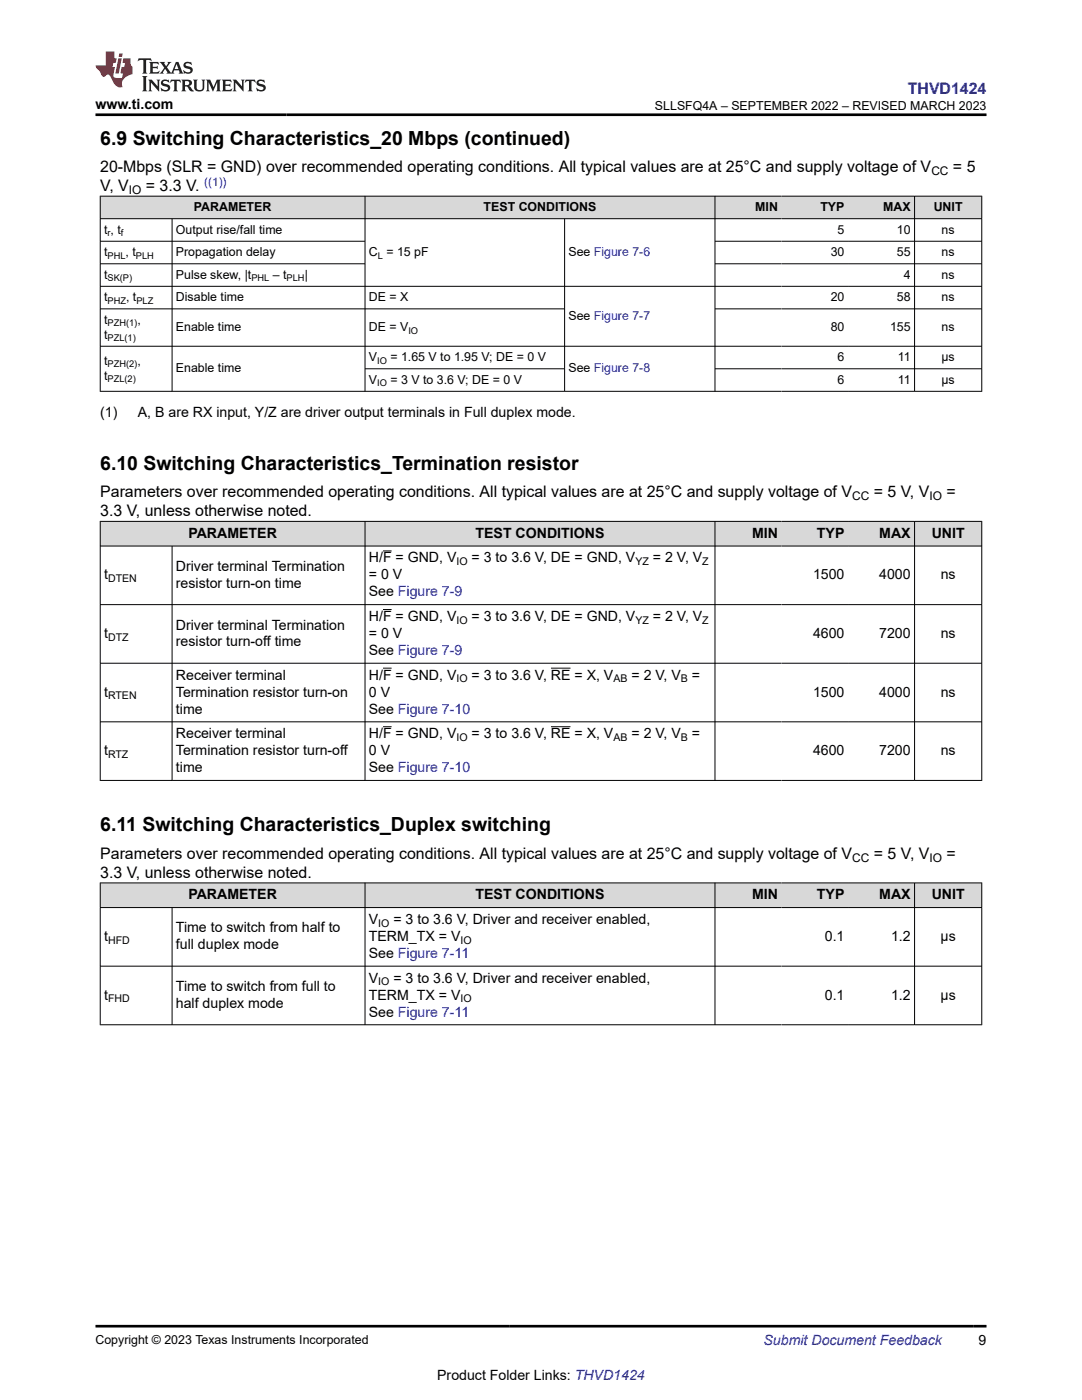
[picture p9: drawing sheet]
<svg xmlns="http://www.w3.org/2000/svg" width="216mm" height="279mm" viewBox="0 0 216 279" stroke-linecap="round" stroke-linejoin="round" font-family="sans-serif">
<defs><g id="words">
<g font-size="3.9">
<text x="20" y="28.8">6.9 Switching Characteristics_20 Mbps (continued)</text>
<text x="20" y="93.7">6.10 Switching Characteristics_Termination resistor</text>
<text x="20" y="165.9">6.11 Switching Characteristics_Duplex switching</text>
</g>
<text font-size="3.2" fill="#00f" x="181.1" y="18.7">THVD1424</text>
<g font-size="3.2">
<text x="20" y="34.3">20-Mbps (SLR = GND) over recommended operating conditions. All typical values are at 25°C and supply voltage of V</text>
<text x="190.2" y="34.3">= 5</text>
<text x="20" y="38.1">V, V</text>
<text x="29.1" y="38.1">= 3.3 V.</text>
<text x="20" y="99.2">Parameters over recommended operating conditions. All typical values are at 25°C and supply voltage of V</text>
<text x="174.4" y="99.2">= 5 V, V</text>
<text x="188.9" y="99.2">=</text>
<text x="20" y="103">3.3 V, unless otherwise noted.</text>
<text x="20" y="171.3">Parameters over recommended operating conditions. All typical values are at 25°C and supply voltage of V</text>
<text x="174.4" y="171.3">= 5 V, V</text>
<text x="188.9" y="171.3">=</text>
<text x="20" y="175.2">3.3 V, unless otherwise noted.</text>
</g>
<g font-size="2.8">
<text x="19" y="21.8">www.ti.com</text>
<text x="20" y="83.2">(1)</text>
<text x="27.5" y="83.2">A, B are RX input, Y/Z are driver output terminals in Full duplex mode.</text>
<text x="37.6" y="107.3">PARAMETER</text>
<text x="94.9" y="107.3">TEST CONDITIONS</text>
<text x="150.1" y="107.3">MIN</text>
<text x="163" y="107.3">TYP</text>
<text x="175.5" y="107.3">MAX</text>
<text x="185.9" y="107.3">UNIT</text>
<text x="35.1" y="113.9">Driver terminal Termination</text>
<text x="73.6" y="112.2">H/F = GND, V</text>
<text x="94.1" y="112.2">= 3 to 3.6 V, DE = GND, V</text>
<text x="130.3" y="112.2">= 2 V, V</text>
<text x="20.8" y="115.6">t</text>
<text x="35.1" y="117.3">resistor turn-on time</text>
<text x="73.6" y="115.6">= 0 V</text>
<text x="73.6" y="119">See Figure 7-9</text>
<text x="162.2" y="115.6">1500</text>
<text x="175.4" y="115.6">4000</text>
<text x="187.7" y="115.6">ns</text>
<text x="35.1" y="125.6">Driver terminal Termination</text>
<text x="73.6" y="123.9">H/F = GND, V</text>
<text x="94.1" y="123.9">= 3 to 3.6 V, DE = GND, V</text>
<text x="130.3" y="123.9">= 2 V, V</text>
<text x="20.8" y="127.3">t</text>
<text x="35.1" y="129">resistor turn-off time</text>
<text x="73.6" y="127.3">= 0 V</text>
<text x="73.6" y="130.7">See Figure 7-9</text>
<text x="162.2" y="127.3">4600</text>
<text x="175.4" y="127.3">7200</text>
<text x="187.7" y="127.3">ns</text>
<text x="35.1" y="135.6">Receiver terminal</text>
<text x="73.6" y="135.6">H/F = GND, V</text>
<text x="94.1" y="135.6">= 3 to 3.6 V, RE = X, V</text>
<text x="126" y="135.6">= 2 V, V</text>
<text x="138.1" y="135.6">=</text>
<text x="20.8" y="139">t</text>
<text x="35.1" y="139">Termination resistor turn-on</text>
<text x="35.1" y="142.4">time</text>
<text x="73.6" y="139">0 V</text>
<text x="73.6" y="142.4">See Figure 7-10</text>
<text x="162.2" y="139">1500</text>
<text x="175.4" y="139">4000</text>
<text x="187.7" y="139">ns</text>
<text x="35.1" y="147.3">Receiver terminal</text>
<text x="73.6" y="147.3">H/F = GND, V</text>
<text x="94.1" y="147.3">= 3 to 3.6 V, RE = X, V</text>
<text x="126" y="147.3">= 2 V, V</text>
<text x="138.1" y="147.3">=</text>
<text x="20.8" y="150.7">t</text>
<text x="35.1" y="150.7">Termination resistor turn-off</text>
<text x="35.1" y="154.1">time</text>
<text x="73.6" y="150.7">0 V</text>
<text x="73.6" y="154.1">See Figure 7-10</text>
<text x="162.2" y="150.7">4600</text>
<text x="175.4" y="150.7">7200</text>
<text x="187.7" y="150.7">ns</text>
<text x="37.6" y="179.5">PARAMETER</text>
<text x="94.9" y="179.5">TEST CONDITIONS</text>
<text x="150.1" y="179.5">MIN</text>
<text x="163" y="179.5">TYP</text>
<text x="175.5" y="179.5">MAX</text>
<text x="185.9" y="179.5">UNIT</text>
<text x="73.6" y="184.4">V</text>
<text x="78.5" y="184.4">= 3 to 3.6 V, Driver and receiver enabled,</text>
<text x="20.8" y="187.8">t</text>
<text x="35.1" y="186.1">Time to switch from half to</text>
<text x="35.1" y="189.5">full duplex mode</text>
<text x="73.6" y="187.8">TERM_TX = V</text>
<text x="73.6" y="191.2">See Figure 7-11</text>
<text x="164.6" y="187.8">0.1</text>
<text x="177.8" y="187.8">1.2</text>
<text x="187.7" y="187.8">µs</text>
<text x="35.1" y="197.8">Time to switch from full to</text>
<text x="73.6" y="196.1">V</text>
<text x="78.5" y="196.1">= 3 to 3.6 V, Driver and receiver enabled,</text>
<text x="20.8" y="199.5">t</text>
<text x="35.1" y="201.2">half duplex mode</text>
<text x="73.6" y="199.5">TERM_TX = V</text>
<text x="73.6" y="202.9">See Figure 7-11</text>
<text x="164.6" y="199.5">0.1</text>
<text x="177.8" y="199.5">1.2</text>
<text x="187.7" y="199.5">µs</text>
<text x="195.3" y="268.5">9</text>
<text x="87.2" y="275.3">Product Folder Links: THVD1424</text>
</g>
<text font-size="2.8" fill="#00f" x="152.4" y="268.5">Submit Document Feedback</text>
<g font-size="2.5">
<text x="130.7" y="21.9">SLLSFQ4A – SEPTEMBER 2022 – REVISED MARCH 2023</text>
<text x="20.8" y="46.6">t , t</text>
<text x="35.1" y="46.6">Output rise/fall time</text>
<text x="38.7" y="42.1">PARAMETER</text>
<text x="96.5" y="42.1">TEST CONDITIONS</text>
<text x="150.7" y="42.1">MIN</text>
<text x="163.7" y="42.1">TYP</text>
<text x="167.1" y="46.6">5</text>
<text x="176.2" y="42.1">MAX</text>
<text x="179" y="46.6">10</text>
<text x="186.3" y="42.1">UNIT</text>
<text x="187.9" y="46.6">ns</text>
<text x="20.8" y="51.1">t</text>
<text x="25.1" y="51.1">, t</text>
<text x="35.1" y="51.1">Propagation delay</text>
<text x="73.6" y="51.1">C = 15 pF</text>
<text x="113.4" y="51.1">See Figure 7-6</text>
<text x="165.8" y="51.1">30</text>
<text x="179" y="51.1">55</text>
<text x="187.9" y="51.1">ns</text>
<text x="20.8" y="55.6">t</text>
<text x="35.1" y="55.6">Pulse skew, |t</text>
<text x="54.4" y="55.6">– t</text>
<text x="60.8" y="55.6">|</text>
<text x="180.4" y="55.6">4</text>
<text x="187.9" y="55.6">ns</text>
<text x="20.8" y="60.1">t</text>
<text x="20.8" y="64.6">t</text>
<text x="25.2" y="60.1">, t</text>
<text x="27.4" y="64.6">,</text>
<text x="35.1" y="60.1">Disable time</text>
<text x="73.6" y="60.1">DE = X</text>
<text x="113.4" y="63.8">See Figure 7-7</text>
<text x="165.8" y="60.1">20</text>
<text x="179" y="60.1">58</text>
<text x="187.9" y="60.1">ns</text>
<text x="20.8" y="67.6">t</text>
<text x="35.1" y="66.1">Enable time</text>
<text x="73.6" y="66.1">DE = V</text>
<text x="165.8" y="66.1">80</text>
<text x="177.6" y="66.1">155</text>
<text x="187.9" y="66.1">ns</text>
<text x="20.8" y="75.8">t</text>
<text x="20.8" y="72.8">t</text>
<text x="27.4" y="72.8">,</text>
<text x="35.1" y="74.3">Enable time</text>
<text x="73.6" y="72.1">V</text>
<text x="73.6" y="76.6">V</text>
<text x="77.9" y="72.1">= 1.65 V to 1.95 V; DE = 0 V</text>
<text x="77.9" y="76.6">= 3 V to 3.6 V; DE = 0 V</text>
<text x="113.4" y="74.3">See Figure 7-8</text>
<text x="167.1" y="72.1">6</text>
<text x="167.1" y="76.6">6</text>
<text x="179.2" y="72.1">11</text>
<text x="179.2" y="76.6">11</text>
<text x="187.9" y="72.1">μs</text>
<text x="187.9" y="76.6">μs</text>
<text x="19" y="268.2">Copyright © 2023 Texas Instruments Incorporated</text>
</g>
<g font-size="2.4">
<text x="185.8" y="34.9">CC</text>
<text x="25.7" y="38.7">IO</text>
<text x="170" y="99.8">CC</text>
<text x="185.5" y="99.8">IO</text>
<text x="170" y="172">CC</text>
<text x="185.5" y="172">IO</text>
</g>
<text font-size="2.4" fill="#00f" x="40.7" y="37">((1))</text>
<g font-size="2.1">
<text x="91.1" y="112.8">IO</text>
<text x="126.8" y="112.8">YZ</text>
<text x="140.1" y="112.8">Z</text>
<text x="21.6" y="116.2">DTEN</text>
<text x="91.1" y="124.5">IO</text>
<text x="126.8" y="124.5">YZ</text>
<text x="140.1" y="124.5">Z</text>
<text x="21.6" y="127.9">DTZ</text>
<text x="91.1" y="136.2">IO</text>
<text x="122.4" y="136.2">AB</text>
<text x="135.9" y="136.2">B</text>
<text x="21.6" y="139.6">RTEN</text>
<text x="91.1" y="147.9">IO</text>
<text x="122.4" y="147.9">AB</text>
<text x="135.9" y="147.9">B</text>
<text x="21.6" y="151.3">RTZ</text>
<text x="75.5" y="185">IO</text>
<text x="21.6" y="188.3">HFD</text>
<text x="91.9" y="188.3">IO</text>
<text x="75.5" y="196.7">IO</text>
<text x="21.6" y="200">FHD</text>
<text x="91.9" y="200">IO</text>
</g>
<g font-size="1.9">
<text x="21.5" y="47.1">r</text>
<text x="24.1" y="47.1">f</text>
<text x="21.5" y="51.6">PHL</text>
<text x="27.1" y="51.6">PLH</text>
<text x="75.4" y="51.6">L</text>
<text x="21.5" y="56.1">SK(P)</text>
<text x="50.2" y="56.1">PHL</text>
<text x="57.2" y="56.1">PLH</text>
<text x="21.5" y="60.6">PHZ</text>
<text x="21.5" y="65.1">PZH(1)</text>
<text x="27.2" y="60.6">PLZ</text>
<text x="21.5" y="68.1">PZL(1)</text>
<text x="81.5" y="66.6">IO</text>
<text x="21.5" y="73.3">PZH(2)</text>
<text x="21.5" y="76.3">PZL(2)</text>
<text x="75.3" y="72.6">IO</text>
<text x="75.3" y="77.1">IO</text>
</g>
</g></defs>
<g fill="#d8d8d8">
<path d="M20 39.1h175.9v4.5h-175.9z" fill-rule="evenodd"/>
<path d="M20.1 39.2h52.7v4.4h-52.7z" fill-rule="evenodd"/>
<path d="M72.9 39.2h69.7v4.4h-69.7z" fill-rule="evenodd"/>
<path d="M142.7 39.2h13.2v4.4h-13.2z" fill-rule="evenodd"/>
<path d="M155.9 39.2h13.3v4.4h-13.3z" fill-rule="evenodd"/>
<path d="M169.2 39.2h13.2v4.4h-13.2z" fill-rule="evenodd"/>
<path d="M182.6 39.2h13.2v4.4h-13.2z" fill-rule="evenodd"/>
</g>
<g fill="none" stroke="#000" stroke-width=".2">
<path d="M19.9 39.1h176.1M20 39.1v39.1M72.8 39.1v39.1M142.7 39.1v39.1M182.5 39.1v39.1M195.9 39.1v39.1M19.9 43.6h176.1M19.9 48.1h53M19.9 57.1h176.1M19.9 52.6h53M34.3 43.6v34.6M112.7 43.6v34.6"/>
<path d="M142.7 48.1h53.3M142.7 52.6h53.3M19.9 61.6h92.8M19.9 69.1h176.1M19.9 78.1h176.1M72.8 73.6h39.9M142.7 61.6h53.3M142.7 73.6h53.3"/>
</g>
<g fill="#d8d8d8">
<path d="M20 104.1h175.9v4.9h-175.9z" fill-rule="evenodd"/>
<path d="M20.1 104.1h52.7v4.8h-52.7z" fill-rule="evenodd"/>
<path d="M72.9 104.1h69.7v4.8h-69.7z" fill-rule="evenodd"/>
<path d="M142.7 104.1h13.2v4.8h-13.2z" fill-rule="evenodd"/>
<path d="M155.9 104.1h13.3v4.8h-13.3z" fill-rule="evenodd"/>
<path d="M169.2 104.1h13.2v4.8h-13.2z" fill-rule="evenodd"/>
<path d="M182.6 104.1h13.2v4.8h-13.2z" fill-rule="evenodd"/>
</g>
<g fill="none" stroke="#000" stroke-width=".2">
<path d="M19.9 104.1h176.1M19.9 109h176.1M20 104v51.8M34.3 109v46.8M72.8 104v51.8M76.4 110h1.7M142.7 104v51.8M182.5 104v51.8M195.9 104v51.8M19.9 120.7h176.1M19.9 132.4h176.1M76.4 121.6h1.7"/>
<path d="M76.4 133.3h1.7M109.9 133.3h3.9M19.9 144.1h176.1M19.9 155.8h176.1M76.4 145h1.7M109.9 145h3.9"/>
</g>
<g fill="#d8d8d8">
<path d="M20 176.2h175.9v4.9h-175.9z" fill-rule="evenodd"/>
<path d="M20.1 176.3h52.7v4.8h-52.7z" fill-rule="evenodd"/>
<path d="M72.9 176.3h69.7v4.8h-69.7z" fill-rule="evenodd"/>
<path d="M142.7 176.3h13.2v4.8h-13.2z" fill-rule="evenodd"/>
<path d="M155.9 176.3h13.3v4.8h-13.3z" fill-rule="evenodd"/>
<path d="M169.2 176.3h13.2v4.8h-13.2z" fill-rule="evenodd"/>
<path d="M182.6 176.3h13.2v4.8h-13.2z" fill-rule="evenodd"/>
</g>
<path d="M19.9 176.2h176.1M20 176.1v28.5M72.8 176.1v28.5M142.7 176.1v28.5M182.5 176.1v28.5M195.9 176.1v28.5M19.9 181.1h176.1M19.9 192.8h176.1M34.3 181.1v23.5M19.9 204.5h176.1" fill="none" stroke="#000" stroke-width=".2"/>
<path d="M27.7 11.6l-.2 .6 .5-.2h.6v.1v2.2l-.2 .4h1l-.2-.4v-2.2v-.1h.5l.5 .2-.1-.6zM29.8 12.4l.2 .3v1.6l-.2 .4h1.9l.1-.6a1.08 1.08 0 0 1-1.3 .2v-.7h.6l.4 .2v-.7l-.4 .2h-.6v-.5l.2-.2a1 1 0 0 1 1 .3l-.1-.5zM31.8 12.4l1 1.1-1 1.2h.9l-.2-.2 .4-.8 .5 .8-.2 .2h1.6l-.2-.2 .1-.5h1l.1 .5-.1 .2h.9l-.2-.4-.8-1.9h-.5l-1 2.1-.8-1.1 .9-1h-.8l.2 .2-.5 .6-.3-.6 .1-.2zM35.2 12.8l.4 1h-.8zM36.8 12.5a.65 .65 0 0 0-.2 .7 .65 .65 0 0 0 .6 .5l.7 .1 .1 .3a.79 .79 0 0 1-.7 .4 .79 .79 0 0 1-.7-.5l.1 .7 .2-.1a.93 .93 0 0 0 1.1 0 .93 .93 0 0 0 .4-.9 1.46 1.46 0 0 0-1.2-.6l-.1-.3a1.09 1.09 0 0 1 1.2 .2l-.2-.6-.1 .1-.6-.2zM28.4 15.2l.2 .4v2.2l-.2 .4h1l-.2-.4v-2.2l.2-.4zM29.6 15.9l.2 .4v1.5l-.2 .4h.8l-.3-.4v-1.3l1.7 1.8v-2l.2-.4h-.8l.2 .2 .1 1.1-1.2-1.3zM32.3 16a.65 .65 0 0 0-.2 .8 .65 .65 0 0 0 .7 .4l.6 .2 .1 .2a.79 .79 0 0 1-.7 .4 .79 .79 0 0 1-.7-.5l.1 .7 .2-.1a.93 .93 0 0 0 1.1 .1 .93 .93 0 0 0 .4-1 1.46 1.46 0 0 0-1.2-.5l-.1-.4a1.09 1.09 0 0 1 1.2 .2l-.2-.6-.1 .1-.6-.1zM34.1 15.9l-.1 .6a.63 .63 0 0 1 .7-.3l.1 1.6-.3 .4h1l-.2-.4v-1.6a.66 .66 0 0 1 .8 .3l-.1-.6zM36.2 15.9l.2 .4v1.5l-.2 .4h.9l-.2-.2v-.7h.5l.1 .2a.79 .79 0 0 0 1.2 .6l-1-.9a.61 .61 0 0 0 .6-.6 .61 .61 0 0 0-.5-.7zM36.9 16.2h.2a.47 .47 0 0 1 .5 .1 .47 .47 0 0 1 .1 .5l-.2 .1-.6 .1zM38.5 15.9l.2 .2a2.27 2.27 0 0 0 .4 2 1.04 1.04 0 0 0 1.7-.7v-1.3l.2-.2h-.8l.2 .4v1.1a.6 .6 0 0 1-.6 .6 .6 .6 0 0 1-.6-.6v-1.1l.3-.4zM41.1 15.9l.2 .4v1.5l-.2 .4h.7l-.2-.4v-1.4l.9 1.9 .8-1.9v1.4l-.2 .4h1l-.3-.4v-1.5l.3-.4h-.8l-.7 1.5-.7-1.5zM44.3 15.9l.2 .4v1.5l-.2 .4h1.9l.1-.6a1.09 1.09 0 0 1-1.3 .2v-.7h.6l.4 .2v-.6l-.4 .2h-.6v-.6l.2-.1a1.01 1.01 0 0 1 1 .3l-.1-.6zM46.4 15.9l.3 .4v1.5l-.3 .4h.8l-.2-.4v-1.3l1.6 1.8v-2l.2-.4h-.7l.2 .2v1.1l-1.2-1.3zM49 15.9l-.1 .6a.63 .63 0 0 1 .8-.3v1.6l-.3 .4h1l-.2-.4v-1.6a.66 .66 0 0 1 .8 .3l-.1-.6zM51.4 16a.65 .65 0 0 0-.2 .8 .65 .65 0 0 0 .6 .4l.6 .2 .2 .2a.79 .79 0 0 1-.8 .4 .79 .79 0 0 1-.6-.5l.1 .7 .2-.1a.93 .93 0 0 0 1 .1 .93 .93 0 0 0 .5-1 1.46 1.46 0 0 0-1.3-.5l-.1-.4a1.09 1.09 0 0 1 1.3 .2l-.2-.6-.2 .1-.5-.1z" fill="#231f20"/>
<path d="M21.1 10.3v2.7h-2.1l.1 .4 .9 1a.95 .95 0 0 0 .9 .9 .59 .59 0 0 1 .6-.4 .59 .59 0 0 1 .5 .3l.4 .8a1.59 1.59 0 0 0 2.1 1.4 1.61 1.61 0 0 1 1-2.3l1-.3-.1-1.5a1.59 1.59 0 0 1-.4-1.7h-1.4l-.2 .9h.5l-.1 .9h-.5l-.2 .9v.3l.4 .1-.2 .9h-.6a.73 .73 0 0 1-1.1-.7l.3-1.5h-.5l.2-.9h.5l.2-.9h-.5v-1.3zM23.6 11.6l-.6 3.1h.7l.6-3.1zM23.8 10.7l-.1 .6h.7l.1-.6z" fill="#ed1c24"/>
<path d="M19 22.9h177.8M19 264.7h177.8" fill="none" stroke="#000" stroke-width=".53"/>
<use href="#words"/>
</svg>
